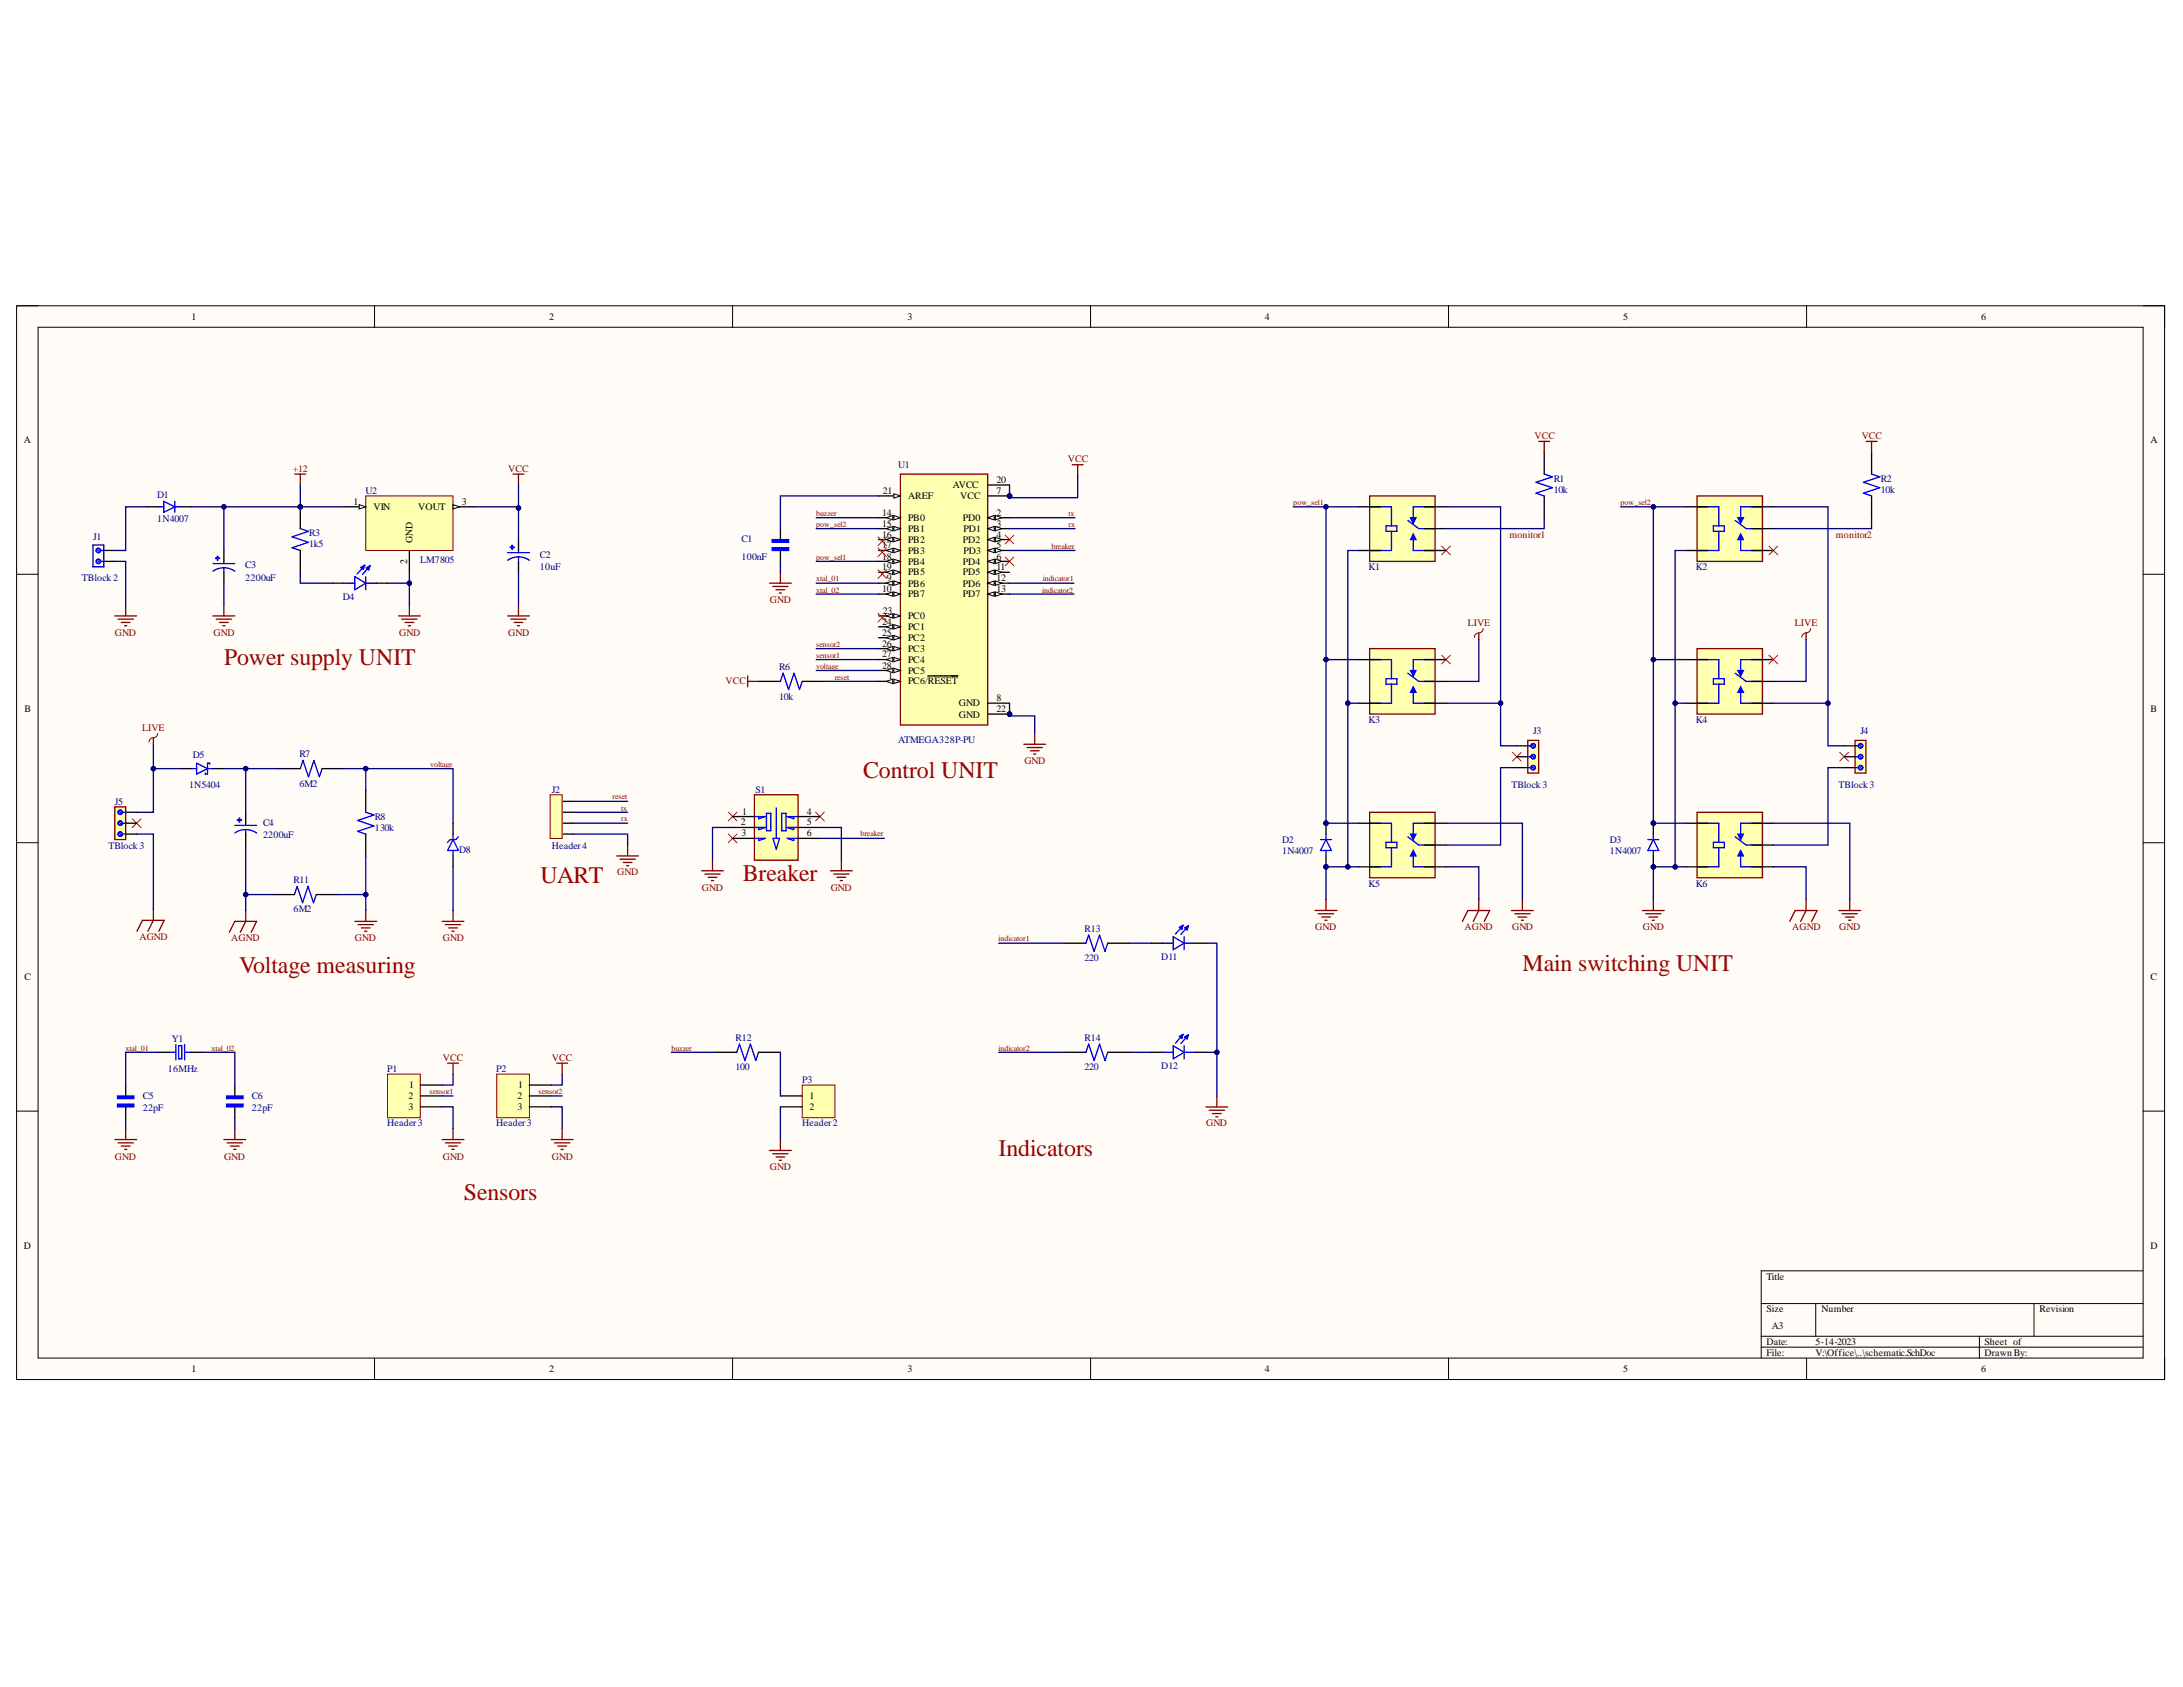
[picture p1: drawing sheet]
<svg xmlns="http://www.w3.org/2000/svg" width="279mm" height="216mm" viewBox="0 0 279 216" stroke-linecap="round" stroke-linejoin="round" font-family="sans-serif">
<defs><g id="words">
<g font-size="3" fill="#980000">
<text x="28.7" y="85.1">Power supply UNIT</text>
<text x="110.5" y="99.5">Control UNIT</text>
<text x="69.2" y="113">UART</text>
<text x="95.1" y="112.7">Breaker</text>
<text x="30.6" y="124.5">Voltage measuring</text>
<text x="194.9" y="124.2">Main switching UNIT</text>
<text x="127.8" y="148">Indicators</text>
<text x="59.4" y="153.6">Sensors</text>
</g>
<g font-size="1.3">
<text x="24.5" y="40.9">1</text>
<text x="70.3" y="40.9">2</text>
<text x="116.1" y="40.9">3</text>
<text x="161.9" y="40.9">4</text>
<text x="207.7" y="40.9">5</text>
<text x="253.6" y="40.9">6</text>
<text x="3" y="56.7">A</text>
<text x="275.2" y="56.7">A</text>
<text x="45.3" y="64.6">1</text>
<text x="47.8" y="65.3">VIN</text>
<text x="53.5" y="65.3">VOUT</text>
<text x="59.1" y="64.6">3</text>
<text x="113" y="63.2">21</text>
<text x="116.2" y="63.9">AREF</text>
<text x="122" y="62.5">AVCC</text>
<text x="122.9" y="63.9">VCC</text>
<text x="127.6" y="61.8">20</text>
<text x="127.6" y="63.2">7</text>
<text x="52.8" y="69.5" transform="rotate(-90 52.8 69.5)">GND</text>
<text x="112.9" y="66">14</text>
<text x="112.9" y="67.4">15</text>
<text x="112.9" y="68.8">16</text>
<text x="112.9" y="70.2">17</text>
<text x="112.9" y="71.6">18</text>
<text x="116.2" y="66.7">PB0</text>
<text x="116.2" y="68.1">PB1</text>
<text x="116.2" y="69.5">PB2</text>
<text x="116.2" y="70.9">PB3</text>
<text x="123.2" y="66.7">PD0</text>
<text x="123.2" y="69.5">PD2</text>
<text x="123.3" y="68.1">PD1</text>
<text x="123.3" y="70.9">PD3</text>
<text x="127.6" y="66">2</text>
<text x="127.6" y="67.4">3</text>
<text x="127.6" y="68.8">4</text>
<text x="127.6" y="70.2">5</text>
<text x="127.6" y="71.6">6</text>
<text x="52.1" y="72.1" transform="rotate(-90 52.1 72.1)">2</text>
<text x="112.9" y="73">19</text>
<text x="112.9" y="75.8">10</text>
<text x="113.5" y="74.4">9</text>
<text x="116.2" y="72.3">PB4</text>
<text x="116.2" y="73.6">PB5</text>
<text x="116.2" y="75.1">PB6</text>
<text x="116.2" y="76.4">PB7</text>
<text x="123.2" y="72.3">PD4</text>
<text x="123.2" y="73.6">PD5</text>
<text x="123.2" y="75.1">PD6</text>
<text x="123.2" y="76.4">PD7</text>
<text x="127.6" y="73">11</text>
<text x="127.6" y="74.4">12</text>
<text x="127.6" y="75.8">13</text>
<text x="112.9" y="80">24</text>
<text x="112.9" y="81.3">25</text>
<text x="112.9" y="82.8">26</text>
<text x="113" y="78.5">23</text>
<text x="116.2" y="79.2">PC0</text>
<text x="116.2" y="80.7">PC1</text>
<text x="116.2" y="82">PC2</text>
<text x="116.2" y="83.5">PC3</text>
<text x="112.9" y="84.1">27</text>
<text x="112.9" y="85.6">28</text>
<text x="113.7" y="86.9">1</text>
<text x="116.2" y="84.8">PC4</text>
<text x="116.2" y="86.2">PC5</text>
<text x="116.2" y="87.6">PC6/RESET</text>
<text x="127.6" y="89.7">8</text>
<text x="3.1" y="91.1">B</text>
<text x="122.7" y="90.4">GND</text>
<text x="122.7" y="91.8">GND</text>
<text x="127.6" y="91.1">22</text>
<text x="275.2" y="91.1">B</text>
<text x="94.8" y="105.6">2</text>
<text x="94.9" y="107">3</text>
<text x="95" y="104.3">1</text>
<text x="103.3" y="104.3">4</text>
<text x="103.3" y="105.6">5</text>
<text x="103.3" y="107">6</text>
<text x="3.1" y="125.5">C</text>
<text x="275.2" y="125.5">C</text>
<text x="52.3" y="140.7">2</text>
<text x="52.3" y="142.1">3</text>
<text x="52.4" y="139.3">1</text>
<text x="66.2" y="140.7">2</text>
<text x="66.2" y="142.1">3</text>
<text x="66.3" y="139.3">1</text>
<text x="103.6" y="140.7">1</text>
<text x="103.6" y="142.1">2</text>
<text x="3" y="159.8">D</text>
<text x="275.2" y="159.8">D</text>
<text x="226.1" y="163.8">Title</text>
<text x="226.1" y="167.9">Size</text>
<text x="233.1" y="167.9">Number</text>
<text x="261" y="167.9">Revision</text>
<text x="226.1" y="172.2">Date:</text>
<text x="226.1" y="173.5">File:</text>
<text x="226.8" y="170">A3</text>
<text x="232.4" y="172.2">5-14-2023</text>
<text x="232.4" y="173.5">V:\Office\..\schematic.SchDoc</text>
<text x="254" y="172.2">Sheet of</text>
<text x="254" y="173.5">DrawnBy:</text>
<text x="24.5" y="175.6">1</text>
<text x="70.3" y="175.6">2</text>
<text x="116.1" y="175.6">3</text>
<text x="161.9" y="175.6">4</text>
<text x="207.7" y="175.6">5</text>
<text x="253.6" y="175.6">6</text>
</g>
<g font-size="1.3" fill="#000080">
<text x="114.9" y="59.9">U1</text>
<text x="20.1" y="63.8">D1</text>
<text x="46.8" y="63.2">U2</text>
<text x="198.9" y="61.6">R1</text>
<text x="198.9" y="63.1">10k</text>
<text x="240.7" y="61.6">R2</text>
<text x="240.7" y="63.1">10k</text>
<text x="11.9" y="69.1">J1</text>
<text x="20.1" y="66.8">1N4007</text>
<text x="39.6" y="68.7">R3</text>
<text x="39.6" y="70">1k5</text>
<text x="69.1" y="71.4">C2</text>
<text x="94.9" y="69.4">C1</text>
<text x="94.9" y="71.6">100nF</text>
<text x="10.5" y="74.4">TBlock2</text>
<text x="31.4" y="72.7">C3</text>
<text x="31.4" y="74.4">2200uF</text>
<text x="43.9" y="76.8">D4</text>
<text x="53.8" y="72">LM7805</text>
<text x="69.1" y="73">10uF</text>
<text x="175.2" y="73">K1</text>
<text x="217" y="73">K2</text>
<text x="99.7" y="85.7">R6</text>
<text x="99.7" y="89.5">10k</text>
<text x="114.9" y="95">ATMEGA328P-PU</text>
<text x="175.2" y="92.5">K3</text>
<text x="196.2" y="93.9">J3</text>
<text x="217" y="92.5">K4</text>
<text x="238.1" y="93.9">J4</text>
<text x="24.2" y="100.9">1N5404</text>
<text x="24.7" y="97">D5</text>
<text x="38.3" y="96.9">R7</text>
<text x="38.3" y="100.7">6M2</text>
<text x="70.6" y="101.5">J2</text>
<text x="96.7" y="101.5">S1</text>
<text x="193.4" y="100.9">TBlock3</text>
<text x="235.3" y="100.9">TBlock3</text>
<text x="14.7" y="103">J5</text>
<text x="33.7" y="105.7">C4</text>
<text x="33.7" y="107.3">2200uF</text>
<text x="48" y="104.9">R8</text>
<text x="48" y="106.4">130k</text>
<text x="164.1" y="107.9">D2</text>
<text x="206" y="107.9">D3</text>
<text x="13.9" y="108.7">TBlock3</text>
<text x="37.6" y="113">R11</text>
<text x="58.8" y="109.2">D8</text>
<text x="70.6" y="108.7">Header4</text>
<text x="164.1" y="109.2">1N4007</text>
<text x="175.2" y="113.5">K5</text>
<text x="206" y="109.2">1N4007</text>
<text x="217" y="113.5">K6</text>
<text x="37.6" y="116.8">6M2</text>
<text x="138.8" y="119.2">R13</text>
<text x="138.8" y="123">220</text>
<text x="148.6" y="122.9">D11</text>
<text x="21.5" y="137.1">16MHz</text>
<text x="22" y="133.3">Y1</text>
<text x="49.6" y="137.2">P1</text>
<text x="63.5" y="137.2">P2</text>
<text x="94.1" y="133.3">R12</text>
<text x="94.1" y="137">100</text>
<text x="138.8" y="133.3">R14</text>
<text x="138.8" y="137">220</text>
<text x="148.6" y="136.8">D12</text>
<text x="18.3" y="140.6">C5</text>
<text x="18.3" y="142.2">22pF</text>
<text x="32.2" y="140.6">C6</text>
<text x="32.2" y="142.2">22pF</text>
<text x="102.7" y="138.6">P3</text>
<text x="49.6" y="144.2">Header3</text>
<text x="63.5" y="144.2">Header3</text>
<text x="102.7" y="144.2">Header2</text>
</g>
<g font-size="1.3" fill="#800000">
<text x="136.7" y="59.2">VCC</text>
<text x="196.4" y="56.2">VCC</text>
<text x="238.3" y="56.2">VCC</text>
<text x="37.5" y="60.4">+12</text>
<text x="65" y="60.4">VCC</text>
<text x="193.2" y="68.8">monitor1</text>
<text x="235" y="68.8">monitor2</text>
<text x="98.5" y="77.2">GND</text>
<text x="14.7" y="81.3">GND</text>
<text x="27.3" y="81.3">GND</text>
<text x="51.1" y="81.3">GND</text>
<text x="65" y="81.3">GND</text>
<text x="187.9" y="80.2">LIVE</text>
<text x="229.7" y="80.2">LIVE</text>
<text x="92.9" y="87.6">VCC</text>
<text x="18.2" y="93.6">LIVE</text>
<text x="131.1" y="97.7">GND</text>
<text x="79" y="112">GND</text>
<text x="89.8" y="114">GND</text>
<text x="106.3" y="114">GND</text>
<text x="168.3" y="119.1">GND</text>
<text x="187.4" y="119.1">AGND</text>
<text x="193.5" y="119.1">GND</text>
<text x="210.3" y="119.1">GND</text>
<text x="229.4" y="119.1">AGND</text>
<text x="235.4" y="119.1">GND</text>
<text x="17.8" y="120.3">AGND</text>
<text x="29.6" y="120.4">AGND</text>
<text x="45.4" y="120.4">GND</text>
<text x="56.7" y="120.4">GND</text>
<text x="56.7" y="135.8">VCC</text>
<text x="70.6" y="135.8">VCC</text>
<text x="14.7" y="148.4">GND</text>
<text x="28.7" y="148.4">GND</text>
<text x="56.7" y="148.4">GND</text>
<text x="70.6" y="148.4">GND</text>
<text x="98.5" y="149.7">GND</text>
<text x="154.4" y="144.2">GND</text>
</g>
<g font-size="1" fill="#800000">
<text x="165.5" y="64.7">pow_sel1</text>
<text x="207.4" y="64.7">pow_sel2</text>
<text x="104.5" y="66">buzzer</text>
<text x="104.5" y="67.5">pow_sel2</text>
<text x="104.5" y="71.6">pow_sel1</text>
<text x="134.6" y="70.3">breaker</text>
<text x="136.8" y="66">tx</text>
<text x="136.8" y="67.5">rx</text>
<text x="104.5" y="74.4">xtal_01</text>
<text x="104.5" y="75.8">xtal_02</text>
<text x="133.4" y="75.8">indicator2</text>
<text x="133.5" y="74.4">indicator1</text>
<text x="104.5" y="82.8">sensor2</text>
<text x="104.5" y="85.6">voltage</text>
<text x="104.5" y="84.2">sensor1</text>
<text x="106.8" y="87">reset</text>
<text x="55.1" y="98.2">voltage</text>
<text x="78.4" y="102.3">reset</text>
<text x="79.5" y="103.7">tx</text>
<text x="79.5" y="105.1">rx</text>
<text x="110.1" y="107">breaker</text>
<text x="127.8" y="120.5">indicator1</text>
<text x="16.1" y="134.4">xtal_01</text>
<text x="27.1" y="134.4">xtal_02</text>
<text x="85.9" y="134.4">buzzer</text>
<text x="127.8" y="134.4">indicator2</text>
<text x="55" y="140">sensor1</text>
<text x="68.9" y="140">sensor2</text>
</g>
</g></defs>
<path d="M2.1 39.1h274.9v137.5h-274.9z" fill-rule="evenodd" fill="#fffcf8"/>
<path d="M2.1 39.1h274.9v137.5h-274.9z" fill="none" stroke="#000" stroke-width=".13"/>
<path d="M4.9 41.9h269.4v131.9h-269.4z" fill-rule="evenodd" fill="#fffcf8"/>
<g fill="none" stroke="#000" stroke-width=".13">
<path d="M2.1 39.1h2.8M47.9 39.1v2.8M93.8 39.1v2.8M139.6 39.1v2.8M185.4 39.1v2.8M231.2 39.1v2.8M274.3 39.1h2.7v2.8M4.9 41.9h269.4v131.9h-269.4zM2.1 73.5h2.8M274.3 73.5h2.7M2.1 107.8h2.8M274.3 107.8h2.7"/>
<path d="M2.1 142.2h2.8M274.3 142.2h2.7M47.9 173.8v2.8M93.8 173.8v2.8M139.6 173.8v2.8M185.4 173.8v2.8M225.4 166.8h48.9M225.4 171h48.9M225.4 172.4h48.9M231.2 173.8v2.8M232.4 166.8v4.2M253.3 171v2.8"/>
<path d="M260.3 166.8v4.2M274.3 162.6h-48.9v11.2M277 173.8v2.8"/>
</g>
<g fill="none" stroke="#00f" stroke-width=".17">
<path d="M11.9 69.8h1.4v2.7h-1.4zM12.5 71.7l.2 .3M12.5 70.3l.2 .3M12.9 71.8h.4M12.9 70.4h.4M20.3 64.9h.7M21 64.2l1.4 .7-1.4 .7zM22.4 64.2v1.4M22.4 64.9h.7"/>
<circle cx="12.6" cy="70.4" r=".28"/>
<circle cx="12.6" cy="71.8" r=".28"/>
</g>
<path d="M13.3 71.8h1.4M13.3 70.4h1.4M18.9 64.9h1.4M23.1 64.9h1.4" fill="none" stroke="#000" stroke-width=".17"/>
<path d="M27.8 71.2h.1v.5h-.1z" fill-rule="evenodd" fill="#00f"/>
<path d="M27.8 71.2h.1v.5h-.1z" fill="none" stroke="#00f" stroke-width=".17"/>
<path d="M27.6 71.4h.5v.1h-.5z" fill-rule="evenodd" fill="#00f"/>
<path d="M27.3 73.1a2.44 2.44 0 0 1 2.8 0M27.3 72.1h2.8M27.6 71.4h.5v.1h-.5zM28.7 71.8v.3M28.7 72.7v.5" fill="none" stroke="#00f" stroke-width=".17"/>
<path d="M28.7 70.4v1.4M28.7 73.2v1.4" fill="none" stroke="#000" stroke-width=".17"/>
<path d="M14.7 78.8h2.8M15.1 79.2h2M15.5 79.7h1.1M16.1 77.4v1.4M27.3 78.8h2.8M27.7 79.2h1.9M28.1 79.7h1.1M28.7 77.4v1.4M15.9 80.1h.3M28.5 80.1h.3" fill="none" stroke="#800000" stroke-width=".17"/>
<path d="M46.8 63.5h11.2v6.9h-11.2z" fill-rule="evenodd" fill="#ffffb0"/>
<path d="M46.8 63.5h11.2v6.9h-11.2z" fill="none" stroke="#800000" stroke-width=".13"/>
<path d="M44 64.9h2.8" fill="none" stroke="#000" stroke-width=".17"/>
<path d="M46 64.6l.8 .3-.8 .2z" fill="#f8fcff"/>
<path d="M46 64.6l.8 .3-.8 .2z" fill="none" stroke="#000" stroke-width=".13"/>
<path d="M58 64.9h2.8" fill="none" stroke="#000" stroke-width=".17"/>
<path d="M58 64.6l.8 .3-.8 .2z" fill="#f8fcff"/>
<path d="M58 64.6l.8 .3-.8 .2z" fill="none" stroke="#000" stroke-width=".13"/>
<path d="M52.4 70.4v2.8" fill="none" stroke="#000" stroke-width=".17"/>
<circle cx="38.4" cy="64.9" r=".28" fill="#000080"/>
<circle cx="38.4" cy="64.9" r=".28" fill="none" stroke="#000080" stroke-width=".13"/>
<path d="M38.4 67.7l1.1 .3-2.1 .7 2.1 .7-2.1 .7 1 .3" fill="none" stroke="#00f" stroke-width=".17"/>
<path d="M38.4 64.9v2.8M38.4 70.4v2.8" fill="none" stroke="#000" stroke-width=".17"/>
<circle cx="38.4" cy="64.9" r=".28" fill="#000080"/>
<circle cx="38.4" cy="64.9" r=".28" fill="none" stroke="#000080" stroke-width=".13"/>
<g fill="none" stroke="#00f" stroke-width=".17">
<path d="M44 74.6h1.4M45.4 73.8l1.4 .8-1.4 .9zM46.4 72.6l-.1 .1M46.4 72.5h.1v.4M46.7 72.3l-1 1.2M46.7 72.3l-.5 .3 .3 .3M46.7 72.3l-.2 .6M46.8 73.8v1.7M46.8 74.6h1.4M47.1 72.6l-.1 .1M47.1 72.5h.1v.4M47.4 72.4l-1 1.1"/>
<path d="M47.4 72.4l-.5 .3 .3 .2M47.4 72.4l-.2 .5"/>
</g>
<path d="M42.6 74.6h1.4M48.2 74.6h1.4" fill="none" stroke="#000" stroke-width=".17"/>
<path d="M51 78.8h2.8M51.4 79.2h2M51.8 79.7h1.2M52.4 77.4v1.4M52.3 80.1h.2" fill="none" stroke="#800000" stroke-width=".17"/>
<path d="M65.5 69.8h.1v.5h-.1z" fill-rule="evenodd" fill="#00f"/>
<path d="M65.5 69.8h.1v.5h-.1z" fill="none" stroke="#00f" stroke-width=".17"/>
<path d="M65.3 70h.5v.1h-.5z" fill-rule="evenodd" fill="#00f"/>
<path d="M65 71.7a2.42 2.42 0 0 1 2.8 0M65 70.7h2.8M65.3 70h.5v.1h-.5zM66.4 70.4v.3M66.4 71.3v.5M24.5 98.4h.7M25.2 97.7l1.4 .7-1.4 .7zM26.6 98.4h.7M26.8 97.8v-.1h-.2v1.4h-.3v-.2" fill="none" stroke="#00f" stroke-width=".17"/>
<path d="M66.4 69.1v1.3M66.4 71.8v1.4M23.1 98.4h1.4M27.3 98.4h1.4" fill="none" stroke="#000" stroke-width=".17"/>
<path d="M37.7 60.7h1.4M38.4 60.7v1.4M65 78.8h2.8M65.4 79.2h1.9M65.7 60.7h1.4M65.8 79.7h1.1M66.4 60.7v1.4M66.4 77.4v1.4M66.2 80.1h.3" fill="none" stroke="#800000" stroke-width=".17"/>
<path d="M30.6 104.7h.1v.5h-.1z" fill-rule="evenodd" fill="#00f"/>
<path d="M30.6 104.7h.1v.5h-.1z" fill="none" stroke="#00f" stroke-width=".17"/>
<path d="M30.4 104.9h.5v.1h-.5z" fill-rule="evenodd" fill="#00f"/>
<path d="M38.4 98.4l.4-1.1 .7 2.1 .7-2.1 .7 2.1 .3-1M30.1 106.6a2.43 2.43 0 0 1 2.7 0M30.1 105.6h2.7M30.4 104.9h.5v.1h-.5zM31.4 105.3v.3M31.4 106.2v.5M46.8 104l1.1 .3-2.1 .7 2.1 .7-2.1 .7 1 .3M58 107.4l.7 1.4h-1.4zM58 106.7v.7M58 108.8v.7M58.7 107.1l-.4 .3h-.7l-.3 .4" fill="none" stroke="#00f" stroke-width=".17"/>
<path d="M35.6 98.4h2.8M41.2 98.4h2.8M31.4 104v1.3M31.4 106.7v1.4M46.8 101.2v2.8M46.8 106.7v2.8M58 105.3v1.4M58 109.5v1.4" fill="none" stroke="#000" stroke-width=".17"/>
<path d="M17.5 119.2l.7-1.4h2.8l-.7 1.4M19.6 116.4v1.4l-.7 1.4M29.4 119.3l.7-1.4h2.7l-.7 1.4M31.4 116.5v1.4l-.6 1.4" fill="none" stroke="#800000" stroke-width=".17"/>
<circle cx="129.2" cy="63.5" r=".28" fill="#000080"/>
<circle cx="129.2" cy="63.5" r=".28" fill="none" stroke="#000080" stroke-width=".13"/>
<circle cx="129.2" cy="91.4" r=".28" fill="#000080"/>
<circle cx="129.2" cy="91.4" r=".28" fill="none" stroke="#000080" stroke-width=".13"/>
<path d="M115.2 60.7h11.2v32.1h-11.2z" fill-rule="evenodd" fill="#ffffb0"/>
<path d="M115.2 60.7h11.2v32.1h-11.2z" fill="none" stroke="#800000" stroke-width=".17"/>
<path d="M112.4 63.5h2.8" fill="none" stroke="#000" stroke-width=".17"/>
<path d="M114.4 63.2l.8 .3-.8 .2z" fill="#f8fcff"/>
<path d="M114.4 63.2l.8 .3-.8 .2z" fill="none" stroke="#000" stroke-width=".13"/>
<path d="M112.4 66.3h2.8" fill="none" stroke="#000" stroke-width=".17"/>
<path d="M114.4 66l.8 .3-.8 .2z" fill="#f8fcff"/>
<path d="M114.4 66l.8 .3-.8 .2z" fill="none" stroke="#000" stroke-width=".13"/>
<path d="M113.4 66.3l.9-.3v.5z" fill="#f8fcff"/>
<path d="M113.4 66.3l.9-.3v.5z" fill="none" stroke="#000" stroke-width=".13"/>
<path d="M112.4 67.7h2.8" fill="none" stroke="#000" stroke-width=".17"/>
<path d="M114.4 67.4l.8 .3-.8 .2z" fill="#f8fcff"/>
<path d="M114.4 67.4l.8 .3-.8 .2z" fill="none" stroke="#000" stroke-width=".13"/>
<path d="M113.4 67.7l.9-.3v.5z" fill="#f8fcff"/>
<path d="M113.4 67.7l.9-.3v.5z" fill="none" stroke="#000" stroke-width=".13"/>
<path d="M112.4 69.1h2.8" fill="none" stroke="#000" stroke-width=".17"/>
<path d="M114.4 68.8l.8 .3-.8 .2z" fill="#f8fcff"/>
<path d="M114.4 68.8l.8 .3-.8 .2z" fill="none" stroke="#000" stroke-width=".13"/>
<path d="M113.4 69.1l.9-.3v.5z" fill="#f8fcff"/>
<path d="M113.4 69.1l.9-.3v.5z" fill="none" stroke="#000" stroke-width=".13"/>
<path d="M112.4 70.4h2.8" fill="none" stroke="#000" stroke-width=".17"/>
<path d="M114.4 70.2l.8 .2-.8 .3z" fill="#f8fcff"/>
<path d="M114.4 70.2l.8 .2-.8 .3z" fill="none" stroke="#000" stroke-width=".13"/>
<path d="M113.4 70.4l.9-.2v.5z" fill="#f8fcff"/>
<path d="M113.4 70.4l.9-.2v.5z" fill="none" stroke="#000" stroke-width=".13"/>
<path d="M112.4 71.8h2.8" fill="none" stroke="#000" stroke-width=".17"/>
<path d="M114.4 71.6l.8 .2-.8 .3z" fill="#f8fcff"/>
<path d="M114.4 71.6l.8 .2-.8 .3z" fill="none" stroke="#000" stroke-width=".13"/>
<path d="M113.4 71.8l.9-.2v.5z" fill="#f8fcff"/>
<path d="M113.4 71.8l.9-.2v.5z" fill="none" stroke="#000" stroke-width=".13"/>
<path d="M112.4 73.2h2.8" fill="none" stroke="#000" stroke-width=".17"/>
<path d="M114.4 73l.8 .2-.8 .3z" fill="#f8fcff"/>
<path d="M114.4 73l.8 .2-.8 .3z" fill="none" stroke="#000" stroke-width=".13"/>
<path d="M113.4 73.2l.9-.2v.5z" fill="#f8fcff"/>
<path d="M113.4 73.2l.9-.2v.5z" fill="none" stroke="#000" stroke-width=".13"/>
<path d="M112.4 74.6h2.8" fill="none" stroke="#000" stroke-width=".17"/>
<path d="M114.4 74.4l.8 .2-.8 .3z" fill="#f8fcff"/>
<path d="M114.4 74.4l.8 .2-.8 .3z" fill="none" stroke="#000" stroke-width=".13"/>
<path d="M113.4 74.6l.9-.2v.5z" fill="#f8fcff"/>
<path d="M113.4 74.6l.9-.2v.5z" fill="none" stroke="#000" stroke-width=".13"/>
<path d="M112.4 76h2.8" fill="none" stroke="#000" stroke-width=".17"/>
<path d="M114.4 75.8l.8 .2-.8 .3z" fill="#f8fcff"/>
<path d="M114.4 75.8l.8 .2-.8 .3z" fill="none" stroke="#000" stroke-width=".13"/>
<path d="M113.4 76l.9-.2v.5z" fill="#f8fcff"/>
<path d="M113.4 76l.9-.2v.5z" fill="none" stroke="#000" stroke-width=".13"/>
<path d="M112.4 78.8h2.8" fill="none" stroke="#000" stroke-width=".17"/>
<path d="M114.4 78.5l.8 .3-.8 .3z" fill="#f8fcff"/>
<path d="M114.4 78.5l.8 .3-.8 .3z" fill="none" stroke="#000" stroke-width=".13"/>
<path d="M113.4 78.8l.9-.3v.6z" fill="#f8fcff"/>
<path d="M113.4 78.8l.9-.3v.6z" fill="none" stroke="#000" stroke-width=".13"/>
<path d="M112.4 80.2h2.8" fill="none" stroke="#000" stroke-width=".17"/>
<path d="M114.4 79.9l.8 .3-.8 .3z" fill="#f8fcff"/>
<path d="M114.4 79.9l.8 .3-.8 .3z" fill="none" stroke="#000" stroke-width=".13"/>
<path d="M113.4 80.2l.9-.3v.6z" fill="#f8fcff"/>
<path d="M113.4 80.2l.9-.3v.6z" fill="none" stroke="#000" stroke-width=".13"/>
<path d="M112.4 81.6h2.8" fill="none" stroke="#000" stroke-width=".17"/>
<path d="M114.4 81.3l.8 .3-.8 .3z" fill="#f8fcff"/>
<path d="M114.4 81.3l.8 .3-.8 .3z" fill="none" stroke="#000" stroke-width=".13"/>
<path d="M113.4 81.6l.9-.3v.6z" fill="#f8fcff"/>
<path d="M113.4 81.6l.9-.3v.6z" fill="none" stroke="#000" stroke-width=".13"/>
<path d="M112.4 83h2.8" fill="none" stroke="#000" stroke-width=".17"/>
<path d="M114.4 82.7l.8 .3-.8 .3z" fill="#f8fcff"/>
<path d="M114.4 82.7l.8 .3-.8 .3z" fill="none" stroke="#000" stroke-width=".13"/>
<path d="M113.4 83l.9-.3v.6z" fill="#f8fcff"/>
<path d="M113.4 83l.9-.3v.6z" fill="none" stroke="#000" stroke-width=".13"/>
<path d="M112.4 84.4h2.8" fill="none" stroke="#000" stroke-width=".17"/>
<path d="M114.4 84.1l.8 .3-.8 .3z" fill="#f8fcff"/>
<path d="M114.4 84.1l.8 .3-.8 .3z" fill="none" stroke="#000" stroke-width=".13"/>
<path d="M113.4 84.4l.9-.3v.6z" fill="#f8fcff"/>
<path d="M113.4 84.4l.9-.3v.6z" fill="none" stroke="#000" stroke-width=".13"/>
<path d="M112.4 85.8h2.8" fill="none" stroke="#000" stroke-width=".17"/>
<path d="M114.4 85.5l.8 .3-.8 .3z" fill="#f8fcff"/>
<path d="M114.4 85.5l.8 .3-.8 .3z" fill="none" stroke="#000" stroke-width=".13"/>
<path d="M113.4 85.8l.9-.3v.6z" fill="#f8fcff"/>
<path d="M113.4 85.8l.9-.3v.6z" fill="none" stroke="#000" stroke-width=".13"/>
<path d="M112.4 87.2h2.8" fill="none" stroke="#000" stroke-width=".17"/>
<path d="M114.4 86.9l.8 .3-.8 .3z" fill="#f8fcff"/>
<path d="M114.4 86.9l.8 .3-.8 .3z" fill="none" stroke="#000" stroke-width=".13"/>
<path d="M113.4 87.2l.9-.3v.6z" fill="#f8fcff"/>
<path d="M113.4 87.2l.9-.3v.6z" fill="none" stroke="#000" stroke-width=".13"/>
<path d="M126.4 62.1h2.8M126.4 63.5h2.8M118.7 86.5h3.9" fill="none" stroke="#000" stroke-width=".17"/>
<circle cx="129.2" cy="63.5" r=".28" fill="#000080"/>
<circle cx="129.2" cy="63.5" r=".28" fill="none" stroke="#000080" stroke-width=".13"/>
<path d="M126.4 66.3h2.8" fill="none" stroke="#000" stroke-width=".17"/>
<path d="M126.4 66.3l.9-.3v.5z" fill="#f8fcff"/>
<path d="M126.4 66.3l.9-.3v.5z" fill="none" stroke="#000" stroke-width=".13"/>
<path d="M127.4 66l.8 .3-.8 .2z" fill="#f8fcff"/>
<path d="M127.4 66l.8 .3-.8 .2z" fill="none" stroke="#000" stroke-width=".13"/>
<path d="M126.4 67.7h2.8" fill="none" stroke="#000" stroke-width=".17"/>
<path d="M126.4 67.7l.9-.3v.5z" fill="#f8fcff"/>
<path d="M126.4 67.7l.9-.3v.5z" fill="none" stroke="#000" stroke-width=".13"/>
<path d="M127.4 67.4l.8 .3-.8 .2z" fill="#f8fcff"/>
<path d="M127.4 67.4l.8 .3-.8 .2z" fill="none" stroke="#000" stroke-width=".13"/>
<path d="M126.4 69.1h2.8" fill="none" stroke="#000" stroke-width=".17"/>
<path d="M126.4 69.1l.9-.3v.5z" fill="#f8fcff"/>
<path d="M126.4 69.1l.9-.3v.5z" fill="none" stroke="#000" stroke-width=".13"/>
<path d="M127.4 68.8l.8 .3-.8 .2z" fill="#f8fcff"/>
<path d="M127.4 68.8l.8 .3-.8 .2z" fill="none" stroke="#000" stroke-width=".13"/>
<path d="M126.4 70.4h2.8" fill="none" stroke="#000" stroke-width=".17"/>
<path d="M126.4 70.4l.9-.2v.5z" fill="#f8fcff"/>
<path d="M126.4 70.4l.9-.2v.5z" fill="none" stroke="#000" stroke-width=".13"/>
<path d="M127.4 70.2l.8 .2-.8 .3z" fill="#f8fcff"/>
<path d="M127.4 70.2l.8 .2-.8 .3z" fill="none" stroke="#000" stroke-width=".13"/>
<path d="M126.4 71.8h2.8" fill="none" stroke="#000" stroke-width=".17"/>
<path d="M126.4 71.8l.9-.2v.5z" fill="#f8fcff"/>
<path d="M126.4 71.8l.9-.2v.5z" fill="none" stroke="#000" stroke-width=".13"/>
<path d="M127.4 71.6l.8 .2-.8 .3z" fill="#f8fcff"/>
<path d="M127.4 71.6l.8 .2-.8 .3z" fill="none" stroke="#000" stroke-width=".13"/>
<path d="M126.4 73.2h2.8" fill="none" stroke="#000" stroke-width=".17"/>
<path d="M126.4 73.2l.9-.2v.5z" fill="#f8fcff"/>
<path d="M126.4 73.2l.9-.2v.5z" fill="none" stroke="#000" stroke-width=".13"/>
<path d="M127.4 73l.8 .2-.8 .3z" fill="#f8fcff"/>
<path d="M127.4 73l.8 .2-.8 .3z" fill="none" stroke="#000" stroke-width=".13"/>
<path d="M126.4 74.6h2.8" fill="none" stroke="#000" stroke-width=".17"/>
<path d="M126.4 74.6l.9-.2v.5z" fill="#f8fcff"/>
<path d="M126.4 74.6l.9-.2v.5z" fill="none" stroke="#000" stroke-width=".13"/>
<path d="M127.4 74.4l.8 .2-.8 .3z" fill="#f8fcff"/>
<path d="M127.4 74.4l.8 .2-.8 .3z" fill="none" stroke="#000" stroke-width=".13"/>
<path d="M126.4 76h2.8" fill="none" stroke="#000" stroke-width=".17"/>
<path d="M126.4 76l.9-.2v.5z" fill="#f8fcff"/>
<path d="M126.4 76l.9-.2v.5z" fill="none" stroke="#000" stroke-width=".13"/>
<path d="M127.4 75.8l.8 .2-.8 .3z" fill="#f8fcff"/>
<path d="M127.4 75.8l.8 .2-.8 .3z" fill="none" stroke="#000" stroke-width=".13"/>
<path d="M126.4 90h2.8M126.4 91.4h2.8" fill="none" stroke="#000" stroke-width=".17"/>
<circle cx="129.2" cy="91.4" r=".28" fill="#000080"/>
<circle cx="129.2" cy="91.4" r=".28" fill="none" stroke="#000080" stroke-width=".13"/>
<g fill="none" stroke="#00f" stroke-width=".17">
<path d="M98.8 70.1h2.1v.3h-2.1zM98.8 69.1h2.1v.3h-2.1zM99.9 87.2l.3-1 .7 2 .7-2 .7 2 .4-1M37.7 114.5l.3-1.1 .7 2.1 .7-2.1 .7 2.1 .4-1M21.7 134.7h.8M22.5 133.7v1.9M22.9 133.8h.4v1.7h-.4zM23.6 134.7h.9M23.6 133.7v1.9M15 141.3h2.1v.4h-2.1zM15 140.3h2.1v.3h-2.1zM29 141.3h2.1v.4h-2.1z"/>
<path d="M29 140.3h2.1v.3h-2.1z"/>
</g>
<path d="M99.9 67.7v1.4M99.9 70.4v1.4M97.1 87.2h2.8M102.7 87.2h2.8M34.9 114.5h2.8M40.5 114.5h2.8M16.1 138.9v1.4M20.3 134.7h1.4M24.5 134.7h1.4M30.1 138.9v1.4M16.1 141.7v1.3M30.1 141.7v1.3" fill="none" stroke="#000" stroke-width=".17"/>
<g fill="none" stroke="#800000" stroke-width=".17">
<path d="M137.2 59.5h1.4M137.9 59.5v1.4M98.5 74.6h2.8M98.9 75.1h2M99.3 75.5h1.1M99.7 75.9h.3M99.9 73.2v1.4M95.7 86.5v1.4M95.7 87.2h1.4M131 95.3h2.8M131.5 95.7h1.9M131.9 96.1h1.1"/>
<path d="M132.3 96.5h.3M132.4 93.8v1.5M45.4 117.9h2.8M45.8 118.3h2M46.3 118.8h1.1M46.7 119.2h.2M46.8 116.5v1.4M56.6 117.9h2.8M57 118.3h2M57.4 118.8h1.1M57.8 119.2h.3M58 116.5v1.4"/>
<path d="M14.7 145.8h2.8M15.1 146.3h2M15.5 146.7h1.1M15.9 147.1h.3M16.1 144.4v1.4M28.7 145.8h2.7M29.1 146.3h1.9M29.5 146.7h1.1M29.9 147.1h.3M30.1 144.4v1.4"/>
</g>
<path d="M16.9 104.8l1.1 1.1M18 104.8l-1.1 1.1" fill="none" stroke="#f00" stroke-width=".13"/>
<path d="M98.8 70.3h2.1M15 141.5h2.1M15 140.4h2.1M29 141.5h2.1M29 140.4h2.1" fill="none" stroke="#00f" stroke-width=".35"/>
<path d="M98.8 69.2h2.1" fill="none" stroke="#00f" stroke-width=".34"/>
<path d="M49.6 137.5h4.2v5.5h-4.2z" fill-rule="evenodd" fill="#ffffb0"/>
<path d="M49.6 137.5h4.2v5.5h-4.2z" fill="none" stroke="#800000" stroke-width=".13"/>
<path d="M53.8 138.9h2.8M53.8 140.3h2.8M53.8 141.7h2.8" fill="none" stroke="#000" stroke-width=".17"/>
<path d="M175.3 63.5h8.4v8.3h-8.4z" fill-rule="evenodd" fill="#ffffb0"/>
<path d="M175.3 63.5h8.4v8.3h-8.4z" fill="none" stroke="#800000" stroke-width=".17"/>
<path d="M175.3 64.9h2.8v2.4M177.4 67.3h1.4v.7h-1.4zM178.1 68v2.5h-2.8M180.2 66.6l1.4 1.1h2.1M180.9 69.1v1.4h2.8M183.7 64.9h-2.8v1.4" fill="none" stroke="#00f" stroke-width=".17"/>
<path d="M180.9 68.4l.3 .7h-.7z" fill="#00f"/>
<path d="M180.9 68.4l.3 .7h-.7z" fill="none" stroke="#00f" stroke-width=".17"/>
<path d="M180.5 66.3h.7l-.3 .7z" fill="#00f"/>
<path d="M180.5 66.3h.7l-.3 .7z" fill="none" stroke="#00f" stroke-width=".17"/>
<path d="M173.9 64.9h2.8M173.9 70.5h2.8M182.3 64.9h2.8M182.3 70.5h2.8M182.3 67.7h2.8" fill="none" stroke="#000" stroke-width=".17"/>
<path d="M175.3 83h8.4v8.4h-8.4z" fill-rule="evenodd" fill="#ffffb0"/>
<path d="M175.3 83h8.4v8.4h-8.4z" fill="none" stroke="#800000" stroke-width=".17"/>
<path d="M175.3 84.4h2.8v2.5M177.4 86.9h1.4v.7h-1.4zM178.1 87.6v2.4h-2.8M180.2 86.2l1.4 1h2.1M180.9 88.6v1.4h2.8M183.7 84.4h-2.8v1.4" fill="none" stroke="#00f" stroke-width=".17"/>
<path d="M180.9 87.9l.3 .7h-.7z" fill="#00f"/>
<path d="M180.9 87.9l.3 .7h-.7z" fill="none" stroke="#00f" stroke-width=".17"/>
<path d="M180.5 85.8h.7l-.3 .7z" fill="#00f"/>
<path d="M180.5 85.8h.7l-.3 .7z" fill="none" stroke="#00f" stroke-width=".17"/>
<path d="M173.9 84.4h2.8M173.9 90h2.8M182.3 84.4h2.8M182.3 90h2.8M182.3 87.2h2.8" fill="none" stroke="#000" stroke-width=".17"/>
<path d="M175.3 104h8.4v8.3h-8.4z" fill-rule="evenodd" fill="#ffffb0"/>
<path d="M175.3 104h8.4v8.3h-8.4z" fill="none" stroke="#800000" stroke-width=".17"/>
<path d="M175.3 105.4h2.8v2.4M177.4 107.8h1.4v.7h-1.4zM178.1 108.5v2.4h-2.8M180.2 107.1l1.4 1h2.1M180.9 109.5v1.4h2.8M183.7 105.4h-2.8v1.3" fill="none" stroke="#00f" stroke-width=".17"/>
<path d="M180.9 108.8l.3 .7h-.7z" fill="#00f"/>
<path d="M180.9 108.8l.3 .7h-.7z" fill="none" stroke="#00f" stroke-width=".17"/>
<path d="M180.5 106.7h.7l-.3 .7z" fill="#00f"/>
<path d="M180.5 106.7h.7l-.3 .7z" fill="none" stroke="#00f" stroke-width=".17"/>
<path d="M71.9 102.6h1.4M71.9 104h1.4M71.9 105.3h1.4M71.9 106.7h1.4M173.9 105.4h2.8M173.9 110.9h2.8M182.3 105.4h2.8M182.3 110.9h2.8M182.3 108.1h2.8" fill="none" stroke="#000" stroke-width=".17"/>
<g fill="none" stroke="#800000" stroke-width=".17">
<path d="M19.6 94.4v.9M189.3 81v.8M168.3 116.5h2.8M168.7 116.9h2M169.2 117.4h1.1M169.6 117.8h.2M169.7 115.1v1.4M57.3 136.1h1.4M58 136.1v1.4M56.6 145.8h2.8M57 146.3h2M57.4 146.7h1.1"/>
<path d="M57.8 147.1h.3M58 144.4v1.4"/>
</g>
<path d="M20.2 93.8a.74 .74 0 0 1-.9 .7l-.2 .2v.3M189.8 80.4a.75 .75 0 0 1-.8 .7l-.2 .2-.1 .3" fill="none" stroke="#800000" stroke-width=".13"/>
<path d="M184.5 69.9l1.1 1.1M185.6 69.9l-1.1 1.1M184.5 83.9l1.1 1.1M185.6 83.9l-1.1 1.1" fill="none" stroke="#f00" stroke-width=".13"/>
<path d="M70.4 101.7h1.5v5.6h-1.5z" fill-rule="evenodd" fill="#ffffb0"/>
<path d="M70.4 101.7h1.5v5.6h-1.5z" fill="none" stroke="#800000" stroke-width=".13"/>
<g fill="none" stroke="#800000" stroke-width=".17">
<path d="M196.9 56.5h1.4M197.6 56.5v1.4M78.9 109.5h2.8M79.4 110h1.9M79.8 110.4h1.1M80.2 110.8h.3M80.3 108.1v1.4M187.2 117.9l.7-1.4h2.8l-.7 1.4M189.3 115.1v1.4l-.7 1.4M193.5 116.5h2.7M193.9 116.9h1.9M194.3 117.4h1.1"/>
<path d="M194.7 117.8h.3M194.8 115.1v1.4M98.5 147.2h2.8M98.9 147.7h2M99.3 148.1h1.1M99.7 148.5h.3M99.9 145.8v1.4M154.3 141.7h2.8M154.8 142.1h1.9M155.2 142.5h1.1M155.6 142.9h.3M155.7 140.3v1.4"/>
</g>
<g fill="none" stroke="#00f" stroke-width=".17">
<path d="M197.6 60.7l1.1 .3-2.1 .7 2.1 .7-2.1 .7 1 .4M150.2 119.9l1.4 .8-1.4 .8zM151.2 118.6l-.2 .1M151.2 118.5h.1l-.1 .4M151.4 118.4l-.9 1.1M151.4 118.4l-.5 .3 .3 .2M151.4 118.4l-.2 .5M151.6 119.9v1.6M151.8 118.7l-.1 .1M151.9 118.6v.4M152.1 118.5l-1 1.1M152.1 118.5l-.5 .2 .3 .3"/>
<path d="M152.1 118.5l-.2 .5M94.3 134.7l.3-1.1 .7 2.1 .7-2.1 .7 2.1 .4-1M139 120.7l.3-1 .7 2.1 .7-2.1 .7 2.1 .4-1.1M139 134.7l.3-1.1 .7 2.1 .7-2.1 .7 2.1 .4-1M148.8 120.7h1.4M148.8 134.7h1.4M150.2 133.8l1.4 .9-1.4 .8zM151.2 132.6l-.2 .1M151.2 132.5h.1l-.1 .4M151.4 132.4l-.9 1.1M151.4 132.4l-.5 .2 .3 .3M151.4 132.4l-.2 .5"/>
<path d="M151.6 133.8v1.7M151.6 120.7h1.3M151.6 134.7h1.3M151.8 132.7h-.1M151.9 132.6v.4M152.1 132.4l-1 1.2M152.1 132.4l-.5 .3 .3 .3M152.1 132.4l-.2 .6"/>
</g>
<path d="M197.6 57.9v2.8M197.6 63.5v2.8M91.5 134.7h2.8M97.1 134.7h2.8M136.2 134.7h2.8M136.2 120.7h2.8M141.8 134.7h2.8M141.8 120.7h2.8M147.4 134.7h1.4M147.4 120.7h1.4M152.9 134.7h1.4M152.9 120.7h1.4" fill="none" stroke="#000" stroke-width=".17"/>
<path d="M193.6 96.3l1.1 1.1M194.7 96.3l-1.1 1.1" fill="none" stroke="#f00" stroke-width=".13"/>
<path d="M63.6 137.5h4.2v5.5h-4.2z" fill-rule="evenodd" fill="#ffffb0"/>
<path d="M63.6 137.5h4.2v5.5h-4.2z" fill="none" stroke="#800000" stroke-width=".13"/>
<path d="M67.8 138.9h2.8M67.8 140.3h2.8M67.8 141.7h2.8" fill="none" stroke="#000" stroke-width=".17"/>
<path d="M71.3 136.1h1.3M71.9 136.1v1.4M70.6 145.8h2.7M71 146.3h1.9M71.4 146.7h1.1M71.8 147.1h.3M71.9 144.4v1.4" fill="none" stroke="#800000" stroke-width=".17"/>
<g fill="none" stroke="#f00" stroke-width=".13">
<path d="M112.4 72.9l1.1 1.1M112.4 78.5l1.1 1.1M113.5 72.9l-1.1 1.1M113.5 78.5l-1.1 1.1M128.7 68.5l1.1 1.1M128.7 71.3l1.1 1.1M129.8 68.5l-1.1 1.1M129.8 71.3l-1.1 1.1M93.2 106.7l1.1 1.2M93.2 103.9l1.1 1.2M94.3 106.7l-1.1 1.2M94.3 103.9l-1.1 1.2"/>
<path d="M104.4 103.9l1.1 1.2M105.5 103.9l-1.1 1.2"/>
</g>
<path d="M96.6 101.7h5.5v8.4h-5.5z" fill-rule="evenodd" fill="#ffffb0"/>
<path d="M89.8 111.4h2.8M90.2 111.9h2M90.6 112.3h1.2M91.1 112.7h.2M91.2 110v1.4M96.6 101.7h5.5v8.4h-5.5zM106.3 111.4h2.8M106.7 111.9h2M107.1 112.3h1.1M107.5 112.7h.3M107.7 110v1.4" fill="none" stroke="#800000" stroke-width=".17"/>
<path d="M96.6 107.3h1.4l-.9 .3v-.3M96.6 105.9h1.4l-.9 .3v-.3M96.6 104.5h1.4l-.9 .3v-.3M98.1 104.1h.6v2.2h-.6zM98.9 107.3h.9l-.4 1.4zM99.4 103.4v3.9M100.1 104.1h.5v2.2h-.5zM101.6 107.3v.3l-.8-.3h1.3M101.6 105.9v.3l-.8-.3h1.3M101.6 104.5v.3l-.8-.3h1.3" fill="none" stroke="#00f" stroke-width=".17"/>
<path d="M93.8 104.5h2.8M93.8 105.9h2.8M93.8 107.3h2.8M102.1 104.5h2.8M102.1 105.9h2.8M102.1 107.3h2.8" fill="none" stroke="#000" stroke-width=".17"/>
<path d="M112.4 70.1l1.1 1.1M112.4 68.7l1.1 1.1M113.5 70.1l-1.1 1.1M113.5 68.7l-1.1 1.1" fill="none" stroke="#f00" stroke-width=".13"/>
<path d="M195.5 94.8h1.4v4.1h-1.4z" fill-rule="evenodd" fill="#ffffb0"/>
<path d="M195.5 94.8h1.4v4.1h-1.4z" fill="none" stroke="#800000" stroke-width=".17"/>
<g fill="none" stroke="#00f" stroke-width=".17">
<path d="M195.5 95.5h.4M195.5 96.8h.4M195.5 98.2h.4M196.1 95.3l.3 .3M196.1 96.7l.3 .3M196.1 98.1l.3 .3"/>
<circle cx="196.2" cy="98.2" r=".28"/>
<circle cx="196.2" cy="95.4" r=".28"/>
<circle cx="196.2" cy="96.8" r=".28"/>
</g>
<path d="M194.1 95.5h1.4M194.1 96.8h1.4M194.1 98.2h1.4" fill="none" stroke="#000" stroke-width=".17"/>
<circle cx="169.7" cy="110.9" r=".28" fill="#000080"/>
<circle cx="169.7" cy="110.9" r=".28" fill="none" stroke="#000080" stroke-width=".13"/>
<circle cx="169.7" cy="105.3" r=".28" fill="#000080"/>
<circle cx="169.7" cy="105.3" r=".28" fill="none" stroke="#000080" stroke-width=".13"/>
<path d="M169 107.4h1.4M169.7 107.4l.7 1.4h-1.4zM169.7 106.7v.7M169.7 108.8v.7" fill="none" stroke="#00f" stroke-width=".17"/>
<path d="M169.7 109.5v1.4" fill="none" stroke="#000" stroke-width=".17"/>
<circle cx="169.7" cy="110.9" r=".28" fill="#000080"/>
<circle cx="169.7" cy="110.9" r=".28" fill="none" stroke="#000080" stroke-width=".13"/>
<path d="M169.7 105.3v1.4" fill="none" stroke="#000" stroke-width=".17"/>
<circle cx="169.7" cy="105.3" r=".28" fill="#000080"/>
<circle cx="169.7" cy="105.3" r=".28" fill="none" stroke="#000080" stroke-width=".13"/>
<path d="M217.2 63.5h8.4v8.3h-8.4z" fill-rule="evenodd" fill="#ffffb0"/>
<path d="M217.2 63.5h8.4v8.3h-8.4z" fill="none" stroke="#800000" stroke-width=".17"/>
<path d="M217.2 64.9h2.8v2.4M219.3 67.3h1.4v.7h-1.4zM220 68v2.5h-2.8M222.1 66.6l1.4 1.1h2.1M222.8 69.1v1.4h2.8M225.6 64.9h-2.8v1.4" fill="none" stroke="#00f" stroke-width=".17"/>
<path d="M222.8 68.4l.3 .7h-.7z" fill="#00f"/>
<path d="M222.8 68.4l.3 .7h-.7z" fill="none" stroke="#00f" stroke-width=".17"/>
<path d="M222.4 66.3h.7l-.3 .7z" fill="#00f"/>
<path d="M222.4 66.3h.7l-.3 .7z" fill="none" stroke="#00f" stroke-width=".17"/>
<path d="M215.8 64.9h2.8M215.8 70.5h2.8M224.2 64.9h2.8M224.2 70.5h2.8M224.2 67.7h2.8" fill="none" stroke="#000" stroke-width=".17"/>
<path d="M217.2 83h8.4v8.4h-8.4z" fill-rule="evenodd" fill="#ffffb0"/>
<path d="M217.2 83h8.4v8.4h-8.4z" fill="none" stroke="#800000" stroke-width=".17"/>
<path d="M217.2 84.4h2.8v2.5M219.3 86.9h1.4v.7h-1.4zM220 87.6v2.4h-2.8M222.1 86.2l1.4 1h2.1M222.8 88.6v1.4h2.8M225.6 84.4h-2.8v1.4" fill="none" stroke="#00f" stroke-width=".17"/>
<path d="M222.8 87.9l.3 .7h-.7z" fill="#00f"/>
<path d="M222.8 87.9l.3 .7h-.7z" fill="none" stroke="#00f" stroke-width=".17"/>
<path d="M222.4 85.8h.7l-.3 .7z" fill="#00f"/>
<path d="M222.4 85.8h.7l-.3 .7z" fill="none" stroke="#00f" stroke-width=".17"/>
<path d="M215.8 84.4h2.8M215.8 90h2.8M224.2 84.4h2.8M224.2 90h2.8M224.2 87.2h2.8" fill="none" stroke="#000" stroke-width=".17"/>
<path d="M217.2 104h8.4v8.3h-8.4z" fill-rule="evenodd" fill="#ffffb0"/>
<path d="M217.2 104h8.4v8.3h-8.4z" fill="none" stroke="#800000" stroke-width=".17"/>
<path d="M217.2 105.4h2.8v2.4M219.3 107.8h1.4v.7h-1.4zM220 108.5v2.4h-2.8M222.1 107.1l1.4 1h2.1M222.8 109.5v1.4h2.8M225.6 105.4h-2.8v1.3" fill="none" stroke="#00f" stroke-width=".17"/>
<path d="M222.8 108.8l.3 .7h-.7z" fill="#00f"/>
<path d="M222.8 108.8l.3 .7h-.7z" fill="none" stroke="#00f" stroke-width=".17"/>
<path d="M222.4 106.7h.7l-.3 .7z" fill="#00f"/>
<path d="M239.5 60.7l1.1 .3-2.1 .7 2.1 .7-2.1 .7 1 .4M222.4 106.7h.7l-.3 .7z" fill="none" stroke="#00f" stroke-width=".17"/>
<path d="M239.5 57.9v2.8M239.5 63.5v2.8M215.8 105.4h2.8M215.8 110.9h2.8M224.2 105.4h2.8M224.2 110.9h2.8M224.2 108.1h2.8" fill="none" stroke="#000" stroke-width=".17"/>
<g fill="none" stroke="#800000" stroke-width=".17">
<path d="M238.8 56.5h1.4M239.5 56.5v1.4M231.2 81v.8M210.2 116.5h2.8M210.6 116.9h2M211 117.4h1.2M211.5 117.8h.2M211.6 115.1v1.4M229.1 117.9l.7-1.4h2.8l-.7 1.4M231.2 115.1v1.4l-.7 1.4M235.4 116.5h2.7M235.8 116.9h1.9"/>
<path d="M236.2 117.4h1.1M236.6 117.8h.3M236.8 115.1v1.4"/>
</g>
<path d="M231.7 80.4a.74 .74 0 0 1-.8 .7l-.2 .2-.1 .3" fill="none" stroke="#800000" stroke-width=".13"/>
<path d="M226.4 69.9l1.1 1.1M227.5 69.9l-1.1 1.1M226.4 83.9l1.1 1.1M227.5 83.9l-1.1 1.1M235.5 96.3l1.1 1.1M236.6 96.3l-1.1 1.1" fill="none" stroke="#f00" stroke-width=".13"/>
<path d="M237.4 94.8h1.4v4.1h-1.4z" fill-rule="evenodd" fill="#ffffb0"/>
<path d="M237.4 94.8h1.4v4.1h-1.4z" fill="none" stroke="#800000" stroke-width=".17"/>
<g fill="none" stroke="#00f" stroke-width=".17">
<path d="M237.4 95.5h.4M237.4 96.8h.4M237.4 98.2h.4M238 95.3l.3 .3M238 96.7l.3 .3M238 98.1l.3 .3"/>
<circle cx="238.1" cy="98.2" r=".28"/>
<circle cx="238.1" cy="95.4" r=".28"/>
<circle cx="238.1" cy="96.8" r=".28"/>
</g>
<path d="M236 95.5h1.4M236 96.8h1.4M236 98.2h1.4" fill="none" stroke="#000" stroke-width=".17"/>
<circle cx="211.6" cy="110.9" r=".28" fill="#000080"/>
<circle cx="211.6" cy="110.9" r=".28" fill="none" stroke="#000080" stroke-width=".13"/>
<circle cx="211.6" cy="105.3" r=".28" fill="#000080"/>
<circle cx="211.6" cy="105.3" r=".28" fill="none" stroke="#000080" stroke-width=".13"/>
<path d="M210.9 107.4h1.4M211.6 107.4l.7 1.4h-1.4zM211.6 106.7v.7M211.6 108.8v.7" fill="none" stroke="#00f" stroke-width=".17"/>
<path d="M211.6 109.5v1.4" fill="none" stroke="#000" stroke-width=".17"/>
<circle cx="211.6" cy="110.9" r=".28" fill="#000080"/>
<circle cx="211.6" cy="110.9" r=".28" fill="none" stroke="#000080" stroke-width=".13"/>
<path d="M211.6 105.4v1.3" fill="none" stroke="#000" stroke-width=".17"/>
<circle cx="211.6" cy="105.3" r=".28" fill="#000080"/>
<circle cx="211.6" cy="105.3" r=".28" fill="none" stroke="#000080" stroke-width=".13"/>
<path d="M14.7 103.3h1.4v4.1h-1.4z" fill-rule="evenodd" fill="#ffffb0"/>
<path d="M14.7 103.3h1.4v4.1h-1.4z" fill="none" stroke="#800000" stroke-width=".17"/>
<g fill="none" stroke="#00f" stroke-width=".17">
<path d="M15.2 106.6l.3 .3M15.2 105.2l.3 .3M15.2 103.8l.3 .3M15.7 106.7h.4M15.7 105.3h.4M15.7 104h.4"/>
<circle cx="15.4" cy="104" r=".28"/>
<circle cx="15.4" cy="105.3" r=".28"/>
<circle cx="15.4" cy="106.7" r=".28"/>
</g>
<path d="M16.1 106.7h1.4M16.1 105.3h1.4M16.1 104h1.4" fill="none" stroke="#000" stroke-width=".17"/>
<path d="M102.7 138.9h4.2v4.1h-4.2z" fill-rule="evenodd" fill="#ffffb0"/>
<path d="M102.7 138.9h4.2v4.1h-4.2z" fill="none" stroke="#800000" stroke-width=".13"/>
<path d="M99.9 140.3h2.8M99.9 141.7h2.8" fill="none" stroke="#000" stroke-width=".17"/>
<path d="M14.7 71.8h1.4v5.6M18.9 64.9h-2.8v5.5h-1.4M28.7 74.6v2.8M38.4 73.2v1.4h4.2M66.4 73.2v4.2M46.8 109.5v5h-3.5" fill="none" stroke="#000080" stroke-width=".17"/>
<circle cx="46.8" cy="114.5" r=".28" fill="#000080"/>
<circle cx="46.8" cy="114.5" r=".28" fill="none" stroke="#000080" stroke-width=".13"/>
<path d="M129.2 91.4v.2h3.2v2.2M58 110.9v5.6" fill="none" stroke="#000080" stroke-width=".17"/>
<circle cx="129.2" cy="91.4" r=".28" fill="#000080"/>
<circle cx="129.2" cy="91.4" r=".28" fill="none" stroke="#000080" stroke-width=".13"/>
<path d="M129.2 90v1.4" fill="none" stroke="#000080" stroke-width=".17"/>
<circle cx="129.2" cy="91.4" r=".28" fill="#000080"/>
<circle cx="129.2" cy="91.4" r=".28" fill="none" stroke="#000080" stroke-width=".13"/>
<path d="M99.9 71.8v1.4M112.4 63.5h-12.5v4.2M137.9 60.9v2.8h-8.7v-.2" fill="none" stroke="#000080" stroke-width=".17"/>
<circle cx="129.2" cy="63.5" r=".28" fill="#000080"/>
<circle cx="129.2" cy="63.5" r=".28" fill="none" stroke="#000080" stroke-width=".13"/>
<path d="M129.2 62.1v1.4" fill="none" stroke="#000080" stroke-width=".17"/>
<circle cx="129.2" cy="63.5" r=".28" fill="#000080"/>
<circle cx="129.2" cy="63.5" r=".28" fill="none" stroke="#000080" stroke-width=".13"/>
<g fill="none" stroke="#000080" stroke-width=".17">
<path d="M104.5 74.6h7.9M104.5 71.8h7.9M104.5 66.3h7.9M104.5 67.7h7.9M112.4 76h-7.9M129.2 76h8.3M129.2 74.6h8.3M129.2 66.3h8.4M129.2 67.7h8.4M129.2 70.4h8.4M104.5 83h7.9M104.5 85.8h7.9"/>
<path d="M104.5 84.4h7.9M185.1 90h7M189.3 81.8v5.4h-4.2M194.1 98.2h-2v9.9h-7M17.5 106.7h2.1v9.7M73.3 106.7h7v1.4M73.3 104h7M73.3 102.6h7M73.3 105.3h7M93.8 105.9h-2.6v4.1M104.9 105.9h2.8v4.1M104.9 107.3h8.3"/>
<path d="M185.1 110.9h4.2v4.2M185.1 105.4h9.7v9.7M20.3 134.7h-4.2v4.2M58 137.5v1.4h-1.4M71.9 137.5v1.4h-1.3M85.9 134.7h5.6M127.8 134.7h8.4M127.8 120.7h8.4M144.6 120.7h2.8M56.6 141.7h1.4v2.7M56.6 140.3h1.4M70.6 141.7h1.3v2.7"/>
<path d="M70.6 140.3h1.3"/>
</g>
<circle cx="192.1" cy="90" r=".28" fill="#000080"/>
<circle cx="192.1" cy="90" r=".28" fill="none" stroke="#000080" stroke-width=".13"/>
<path d="M169.7 84.4h4.2" fill="none" stroke="#000080" stroke-width=".17"/>
<circle cx="169.7" cy="84.4" r=".28" fill="#000080"/>
<circle cx="169.7" cy="84.4" r=".28" fill="none" stroke="#000080" stroke-width=".13"/>
<path d="M173.9 70.5h-1.4v40.4h1.4" fill="none" stroke="#000080" stroke-width=".17"/>
<circle cx="172.5" cy="90" r=".28" fill="#000080"/>
<circle cx="172.5" cy="90" r=".28" fill="none" stroke="#000080" stroke-width=".13"/>
<circle cx="172.5" cy="110.9" r=".28" fill="#000080"/>
<circle cx="172.5" cy="110.9" r=".28" fill="none" stroke="#000080" stroke-width=".13"/>
<path d="M185.1 64.9h7v30.6h2" fill="none" stroke="#000080" stroke-width=".17"/>
<circle cx="192.1" cy="90" r=".28" fill="#000080"/>
<circle cx="192.1" cy="90" r=".28" fill="none" stroke="#000080" stroke-width=".13"/>
<path d="M172.5 90h1.4" fill="none" stroke="#000080" stroke-width=".17"/>
<circle cx="172.5" cy="90" r=".28" fill="#000080"/>
<circle cx="172.5" cy="90" r=".28" fill="none" stroke="#000080" stroke-width=".13"/>
<path d="M172.5 110.9h-2.8v4.2" fill="none" stroke="#000080" stroke-width=".17"/>
<circle cx="172.5" cy="110.9" r=".28" fill="#000080"/>
<circle cx="172.5" cy="110.9" r=".28" fill="none" stroke="#000080" stroke-width=".13"/>
<circle cx="169.7" cy="110.9" r=".28" fill="#000080"/>
<circle cx="169.7" cy="110.9" r=".28" fill="none" stroke="#000080" stroke-width=".13"/>
<path d="M165.5 64.9h8.4" fill="none" stroke="#000080" stroke-width=".17"/>
<circle cx="169.7" cy="64.9" r=".28" fill="#000080"/>
<circle cx="169.7" cy="64.9" r=".28" fill="none" stroke="#000080" stroke-width=".13"/>
<path d="M169.7 64.9v40.5h4.2" fill="none" stroke="#000080" stroke-width=".17"/>
<circle cx="169.7" cy="105.3" r=".28" fill="#000080"/>
<circle cx="169.7" cy="105.3" r=".28" fill="none" stroke="#000080" stroke-width=".13"/>
<circle cx="169.7" cy="84.4" r=".28" fill="#000080"/>
<circle cx="169.7" cy="84.4" r=".28" fill="none" stroke="#000080" stroke-width=".13"/>
<circle cx="169.7" cy="64.9" r=".28" fill="#000080"/>
<circle cx="169.7" cy="64.9" r=".28" fill="none" stroke="#000080" stroke-width=".13"/>
<path d="M197.6 66.3v1.4h-12.5M227 90h7M231.2 81.8v5.4h-4.2M236 98.2h-2v9.9h-7M227 110.9h4.2v4.2M227 105.4h9.8v9.7" fill="none" stroke="#000080" stroke-width=".17"/>
<circle cx="234" cy="90" r=".28" fill="#000080"/>
<circle cx="234" cy="90" r=".28" fill="none" stroke="#000080" stroke-width=".13"/>
<path d="M211.6 84.4h4.2" fill="none" stroke="#000080" stroke-width=".17"/>
<circle cx="211.6" cy="84.4" r=".28" fill="#000080"/>
<circle cx="211.6" cy="84.4" r=".28" fill="none" stroke="#000080" stroke-width=".13"/>
<path d="M215.8 70.5h-1.4v40.4h1.4" fill="none" stroke="#000080" stroke-width=".17"/>
<circle cx="214.4" cy="90" r=".28" fill="#000080"/>
<circle cx="214.4" cy="90" r=".28" fill="none" stroke="#000080" stroke-width=".13"/>
<circle cx="214.4" cy="110.9" r=".28" fill="#000080"/>
<circle cx="214.4" cy="110.9" r=".28" fill="none" stroke="#000080" stroke-width=".13"/>
<path d="M227 64.9h7v30.6h2" fill="none" stroke="#000080" stroke-width=".17"/>
<circle cx="234" cy="90" r=".28" fill="#000080"/>
<circle cx="234" cy="90" r=".28" fill="none" stroke="#000080" stroke-width=".13"/>
<path d="M214.4 90h1.4" fill="none" stroke="#000080" stroke-width=".17"/>
<circle cx="214.4" cy="90" r=".28" fill="#000080"/>
<circle cx="214.4" cy="90" r=".28" fill="none" stroke="#000080" stroke-width=".13"/>
<path d="M214.4 110.9h-2.8v4.2" fill="none" stroke="#000080" stroke-width=".17"/>
<circle cx="214.4" cy="110.9" r=".28" fill="#000080"/>
<circle cx="214.4" cy="110.9" r=".28" fill="none" stroke="#000080" stroke-width=".13"/>
<circle cx="211.6" cy="110.9" r=".28" fill="#000080"/>
<circle cx="211.6" cy="110.9" r=".28" fill="none" stroke="#000080" stroke-width=".13"/>
<path d="M207.4 64.9h8.4" fill="none" stroke="#000080" stroke-width=".17"/>
<circle cx="211.6" cy="64.9" r=".28" fill="#000080"/>
<circle cx="211.6" cy="64.9" r=".28" fill="none" stroke="#000080" stroke-width=".13"/>
<path d="M211.6 64.9v40.5h4.2" fill="none" stroke="#000080" stroke-width=".17"/>
<circle cx="211.6" cy="105.3" r=".28" fill="#000080"/>
<circle cx="211.6" cy="105.3" r=".28" fill="none" stroke="#000080" stroke-width=".13"/>
<circle cx="211.6" cy="84.4" r=".28" fill="#000080"/>
<circle cx="211.6" cy="84.4" r=".28" fill="none" stroke="#000080" stroke-width=".13"/>
<circle cx="211.6" cy="64.9" r=".28" fill="#000080"/>
<circle cx="211.6" cy="64.9" r=".28" fill="none" stroke="#000080" stroke-width=".13"/>
<path d="M49.6 74.6h2.8M239.5 66.3v1.4h-12.5M25.9 134.7h4.2v4.2M16.1 143v1.4M30.1 143v1.4" fill="none" stroke="#000080" stroke-width=".17"/>
<circle cx="52.4" cy="74.6" r=".28" fill="#000080"/>
<circle cx="52.4" cy="74.6" r=".28" fill="none" stroke="#000080" stroke-width=".13"/>
<path d="M52.4 73.2v4.2" fill="none" stroke="#000080" stroke-width=".17"/>
<circle cx="52.4" cy="74.6" r=".28" fill="#000080"/>
<circle cx="52.4" cy="74.6" r=".28" fill="none" stroke="#000080" stroke-width=".13"/>
<path d="M38.4 62.1v2.8h5.6" fill="none" stroke="#000080" stroke-width=".17"/>
<circle cx="38.4" cy="64.9" r=".28" fill="#000080"/>
<circle cx="38.4" cy="64.9" r=".28" fill="none" stroke="#000080" stroke-width=".13"/>
<path d="M24.5 64.9h13.9" fill="none" stroke="#000080" stroke-width=".17"/>
<circle cx="28.7" cy="64.9" r=".28" fill="#000080"/>
<circle cx="28.7" cy="64.9" r=".28" fill="none" stroke="#000080" stroke-width=".13"/>
<circle cx="38.4" cy="64.9" r=".28" fill="#000080"/>
<circle cx="38.4" cy="64.9" r=".28" fill="none" stroke="#000080" stroke-width=".13"/>
<path d="M28.7 64.9v5.5" fill="none" stroke="#000080" stroke-width=".17"/>
<circle cx="28.7" cy="64.9" r=".28" fill="#000080"/>
<circle cx="28.7" cy="64.9" r=".28" fill="none" stroke="#000080" stroke-width=".13"/>
<path d="M60.8 64.9h5.5l.1 4.2" fill="none" stroke="#000080" stroke-width=".17"/>
<circle cx="66.4" cy="65" r=".28" fill="#000080"/>
<circle cx="66.4" cy="65" r=".28" fill="none" stroke="#000080" stroke-width=".13"/>
<path d="M66.4 62.1v2.9" fill="none" stroke="#000080" stroke-width=".17"/>
<circle cx="66.4" cy="65" r=".28" fill="#000080"/>
<circle cx="66.4" cy="65" r=".28" fill="none" stroke="#000080" stroke-width=".13"/>
<path d="M19.6 98.4h3.5" fill="none" stroke="#000080" stroke-width=".17"/>
<circle cx="19.6" cy="98.4" r=".28" fill="#000080"/>
<circle cx="19.6" cy="98.4" r=".28" fill="none" stroke="#000080" stroke-width=".13"/>
<path d="M19.6 95.3v8.7h-2.1" fill="none" stroke="#000080" stroke-width=".17"/>
<circle cx="19.6" cy="98.4" r=".28" fill="#000080"/>
<circle cx="19.6" cy="98.4" r=".28" fill="none" stroke="#000080" stroke-width=".13"/>
<path d="M34.9 114.5h-3.5v2" fill="none" stroke="#000080" stroke-width=".17"/>
<circle cx="31.4" cy="114.5" r=".28" fill="#000080"/>
<circle cx="31.4" cy="114.5" r=".28" fill="none" stroke="#000080" stroke-width=".13"/>
<path d="M31.4 108.1v6.4" fill="none" stroke="#000080" stroke-width=".17"/>
<circle cx="31.4" cy="114.5" r=".28" fill="#000080"/>
<circle cx="31.4" cy="114.5" r=".28" fill="none" stroke="#000080" stroke-width=".13"/>
<path d="M31.4 98.4v5.6" fill="none" stroke="#000080" stroke-width=".17"/>
<circle cx="31.4" cy="98.4" r=".28" fill="#000080"/>
<circle cx="31.4" cy="98.4" r=".28" fill="none" stroke="#000080" stroke-width=".13"/>
<path d="M28.7 98.4h6.9" fill="none" stroke="#000080" stroke-width=".17"/>
<circle cx="31.4" cy="98.4" r=".28" fill="#000080"/>
<circle cx="31.4" cy="98.4" r=".28" fill="none" stroke="#000080" stroke-width=".13"/>
<path d="M46.8 114.5v2" fill="none" stroke="#000080" stroke-width=".17"/>
<circle cx="46.8" cy="114.5" r=".28" fill="#000080"/>
<circle cx="46.8" cy="114.5" r=".28" fill="none" stroke="#000080" stroke-width=".13"/>
<path d="M44 98.4h14v6.9" fill="none" stroke="#000080" stroke-width=".17"/>
<circle cx="46.8" cy="98.4" r=".28" fill="#000080"/>
<circle cx="46.8" cy="98.4" r=".28" fill="none" stroke="#000080" stroke-width=".13"/>
<path d="M46.8 98.4v2.8" fill="none" stroke="#000080" stroke-width=".17"/>
<circle cx="46.8" cy="98.4" r=".28" fill="#000080"/>
<circle cx="46.8" cy="98.4" r=".28" fill="none" stroke="#000080" stroke-width=".13"/>
<path d="M154.3 134.7h1.4" fill="none" stroke="#000080" stroke-width=".17"/>
<circle cx="155.7" cy="134.7" r=".28" fill="#000080"/>
<circle cx="155.7" cy="134.7" r=".28" fill="none" stroke="#000080" stroke-width=".13"/>
<path d="M154.3 120.7h1.4v19.6" fill="none" stroke="#000080" stroke-width=".17"/>
<circle cx="155.7" cy="134.7" r=".28" fill="#000080"/>
<circle cx="155.7" cy="134.7" r=".28" fill="none" stroke="#000080" stroke-width=".13"/>
<path d="M105.5 87.2h6.9M99.9 134.7v5.6M144.6 134.7h2.8M99.9 141.7v4.1" fill="none" stroke="#000080" stroke-width=".17"/>
<use href="#words"/>
</svg>
